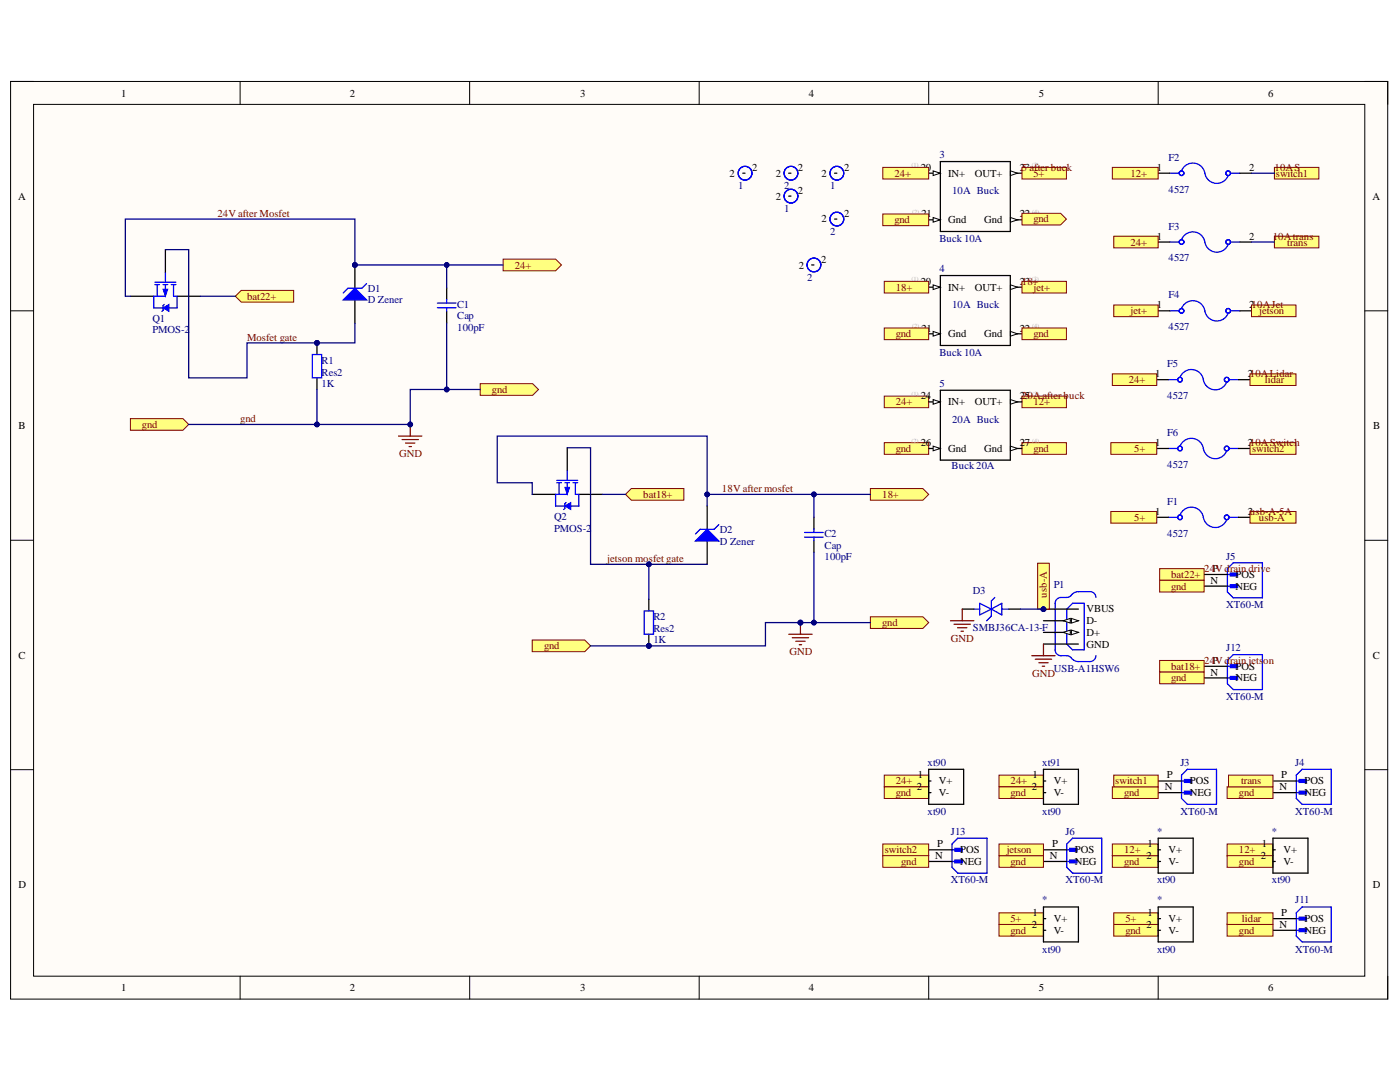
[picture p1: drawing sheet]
<svg xmlns="http://www.w3.org/2000/svg" width="279mm" height="216mm" viewBox="0 0 279 216" stroke-linecap="round" stroke-linejoin="round" font-family="sans-serif">
<defs><g id="words">
<g font-size="2.1">
<text x="24.2" y="19.3">1</text>
<text x="69.8" y="19.3">2</text>
<text x="115.8" y="19.3">3</text>
<text x="161.4" y="19.3">4</text>
<text x="207.3" y="19.3">5</text>
<text x="253.1" y="19.3">6</text>
<text x="145.6" y="35.2">2</text>
<text x="150.1" y="34.1">2</text>
<text x="154.8" y="35.2">2</text>
<text x="159.2" y="34.1">2</text>
<text x="164" y="35.2">2</text>
<text x="168.4" y="34.1">2</text>
<text x="183.7" y="34.1">20</text>
<text x="189.2" y="35.2">IN+</text>
<text x="194.6" y="35.2">OUT+</text>
<text x="203.5" y="34.1">23after buck</text>
<text x="230.8" y="34.1">1</text>
<text x="249.3" y="34.1">2</text>
<text x="3.6" y="39.8">A</text>
<text x="154.8" y="39.8">2</text>
<text x="159.2" y="38.7">2</text>
<text x="273.9" y="39.8">A</text>
<text x="164" y="44.4">2</text>
<text x="168.4" y="43.3">2</text>
<text x="183.9" y="43.4">21</text>
<text x="189.2" y="44.5">Gnd</text>
<text x="196.4" y="44.5">Gnd</text>
<text x="203.5" y="43.4">22</text>
<text x="230.8" y="47.8">1</text>
<text x="249.3" y="47.8">2</text>
<text x="159.4" y="53.6">2</text>
<text x="163.9" y="52.4">2</text>
<text x="183.7" y="56.8">20</text>
<text x="189.2" y="58">IN+</text>
<text x="194.6" y="58">OUT+</text>
<text x="203.5" y="56.8">23</text>
<text x="230.8" y="61.5">1</text>
<text x="249.3" y="61.5">2</text>
<text x="183.9" y="66.2">21</text>
<text x="189.2" y="67.3">Gnd</text>
<text x="196.4" y="67.3">Gnd</text>
<text x="203.5" y="66.2">22</text>
<text x="230.5" y="75.3">1</text>
<text x="249" y="75.3">210ALidar</text>
<text x="183.7" y="79.7">24</text>
<text x="189.2" y="80.9">IN+</text>
<text x="194.6" y="80.9">OUT+</text>
<text x="203.5" y="79.7">25</text>
<text x="3.7" y="85.6">B</text>
<text x="183.7" y="89">26</text>
<text x="203.5" y="89">27</text>
<text x="230.5" y="89">1</text>
<text x="249" y="89">210ASwitch</text>
<text x="274.1" y="85.6">B</text>
<text x="189.2" y="90.2">Gnd</text>
<text x="196.4" y="90.2">Gnd</text>
<text x="230.5" y="102.8">1</text>
<text x="249" y="102.8">2usb-A-5A</text>
<text x="241.6" y="116.5">N</text>
<text x="246.6" y="115.4">POS</text>
<text x="246.6" y="117.6">NEG</text>
<text x="216.8" y="122.2">VBUS</text>
<text x="216.8" y="124.6">D-</text>
<text x="3.7" y="131.4">C</text>
<text x="216.8" y="126.9">D+</text>
<text x="216.8" y="129.2">GND</text>
<text x="274" y="131.4">C</text>
<text x="241.6" y="134.8">N</text>
<text x="246.6" y="133.6">POS</text>
<text x="246.6" y="136">NEG</text>
<text x="183.2" y="155.3">1</text>
<text x="206.1" y="155.3">1</text>
<text x="232.9" y="155.3">P</text>
<text x="255.7" y="155.3">P</text>
<text x="183" y="157.7">2</text>
<text x="187.4" y="156.5">V+</text>
<text x="187.4" y="158.9">V-</text>
<text x="205.9" y="157.7">2</text>
<text x="210.3" y="156.5">V+</text>
<text x="210.3" y="158.9">V-</text>
<text x="232.5" y="157.7">N</text>
<text x="237.4" y="156.5">POS</text>
<text x="237.4" y="158.9">NEG</text>
<text x="255.4" y="157.7">N</text>
<text x="260.4" y="156.5">POS</text>
<text x="260.4" y="158.9">NEG</text>
<text x="186.6" y="171.4">N</text>
<text x="187" y="169.1">P</text>
<text x="191.6" y="170.3">POS</text>
<text x="191.6" y="172.6">NEG</text>
<text x="209.5" y="171.4">N</text>
<text x="210" y="169.1">P</text>
<text x="214.5" y="170.3">POS</text>
<text x="214.5" y="172.6">NEG</text>
<text x="228.8" y="171.4">2</text>
<text x="229" y="169.1">1</text>
<text x="233.2" y="170.3">V+</text>
<text x="233.2" y="172.6">V-</text>
<text x="251.6" y="171.4">2</text>
<text x="251.8" y="169.1">1</text>
<text x="256.1" y="170.3">V+</text>
<text x="256.1" y="172.6">V-</text>
<text x="3.7" y="177.1">D</text>
<text x="274" y="177.1">D</text>
<text x="205.9" y="185.2">2</text>
<text x="206.1" y="182.8">1</text>
<text x="210.3" y="184">V+</text>
<text x="228.8" y="185.2">2</text>
<text x="229" y="182.8">1</text>
<text x="233.2" y="184">V+</text>
<text x="255.4" y="185.2">N</text>
<text x="255.7" y="182.8">P</text>
<text x="260.4" y="184">POS</text>
<text x="210.3" y="186.3">V-</text>
<text x="233.2" y="186.3">V-</text>
<text x="260.4" y="186.3">NEG</text>
<text x="24.2" y="197.8">1</text>
<text x="69.8" y="197.8">2</text>
<text x="115.8" y="197.8">3</text>
<text x="161.4" y="197.8">4</text>
<text x="207.3" y="197.8">5</text>
<text x="253.1" y="197.8">6</text>
</g>
<g font-size="2.1" fill="#800000">
<text x="178.5" y="35.2">24+</text>
<text x="204" y="34.1">5</text>
<text x="206.2" y="35.2">5+</text>
<text x="225.6" y="35.2">12+</text>
<text x="254.4" y="34.1">10AS</text>
<text x="254.6" y="35.2">switch1</text>
<text x="43.4" y="43.3">24V after Mosfet</text>
<text x="178.5" y="44.5">gnd</text>
<text x="206.2" y="44.4">gnd</text>
<text x="254" y="47.8">10Atrans</text>
<text x="102.7" y="53.6">24+</text>
<text x="225.6" y="49">24+</text>
<text x="256.9" y="49">trans</text>
<text x="49.3" y="59.8">bat22+</text>
<text x="178.8" y="58">18+</text>
<text x="204" y="56.8">18+</text>
<text x="206.2" y="58">jet+</text>
<text x="225.6" y="62.7">jet+</text>
<text x="249.8" y="61.5">10AJet</text>
<text x="251.3" y="62.7">jetson</text>
<text x="49.3" y="68">Mosfet gate</text>
<text x="178.8" y="67.3">gnd</text>
<text x="206.2" y="67.3">gnd</text>
<text x="225.3" y="76.5">24+</text>
<text x="252.4" y="76.5">lidar</text>
<text x="98.2" y="78.4">gnd</text>
<text x="178.8" y="80.9">24+</text>
<text x="204" y="79.7">20Aafter b</text>
<text x="206.2" y="80.9">12+</text>
<text x="213.4" y="79.7">uck</text>
<text x="28.3" y="85.4">gnd</text>
<text x="47.9" y="84.3">gnd</text>
<text x="79.7" y="91.2">GND</text>
<text x="178.8" y="90.2">gnd</text>
<text x="206.2" y="90.2">gnd</text>
<text x="226.4" y="90.2">5+</text>
<text x="249.9" y="90.2">switch2</text>
<text x="128.4" y="99.3">bat18+</text>
<text x="144.1" y="98.2">18V after mosfet</text>
<text x="176.1" y="99.3">18+</text>
<text x="226.4" y="104">5+</text>
<text x="251.2" y="104">usb-A</text>
<text x="121.2" y="112.1">jetson mosfet gate</text>
<text x="208.9" y="119.2" transform="rotate(-90 208.9 119.2)">usb-A</text>
<text x="233.7" y="115.4">bat22+</text>
<text x="233.7" y="117.6">gnd</text>
<text x="240.3" y="114.2">24PVd</text>
<text x="245.5" y="114.2">raindrive</text>
<text x="176.1" y="124.9">gnd</text>
<text x="108.6" y="129.6">gnd</text>
<text x="157.5" y="130.7">GND</text>
<text x="189.7" y="128">GND</text>
<text x="206" y="135.1">GND</text>
<text x="233.7" y="133.6">bat18+</text>
<text x="233.7" y="136">gnd</text>
<text x="240.3" y="132.5">24PVd</text>
<text x="245.5" y="132.5">rainjets</text>
<text x="252.1" y="132.5">on</text>
<text x="178.8" y="156.5">24+</text>
<text x="178.8" y="158.9">gnd</text>
<text x="201.7" y="156.5">24+</text>
<text x="201.7" y="158.9">gnd</text>
<text x="222.6" y="156.5">switch1</text>
<text x="224.3" y="158.9">gnd</text>
<text x="247.2" y="158.9">gnd</text>
<text x="247.7" y="156.5">trans</text>
<text x="176.6" y="170.3">switch2</text>
<text x="179.9" y="172.6">gnd</text>
<text x="200.9" y="170.3">jetson</text>
<text x="201.7" y="172.6">gnd</text>
<text x="224.3" y="172.6">gnd</text>
<text x="224.3" y="170.3">12+</text>
<text x="247.2" y="170.3">12+</text>
<text x="247.2" y="172.6">gnd</text>
<text x="201.7" y="184">5+</text>
<text x="224.6" y="184">5+</text>
<text x="247.8" y="184">lidar</text>
<text x="201.7" y="186.3">gnd</text>
<text x="224.6" y="186.3">gnd</text>
<text x="247.2" y="186.3">gnd</text>
</g>
<g font-size="2.1" fill="#000080">
<text x="187.5" y="31.5">3</text>
<text x="233.2" y="32">F2</text>
<text x="147.3" y="37.8">1</text>
<text x="156.5" y="37.8">2</text>
<text x="165.6" y="37.8">1</text>
<text x="190" y="38.7">10A Buck</text>
<text x="233.2" y="38.5">4527</text>
<text x="156.5" y="42.3">1</text>
<text x="165.6" y="46.9">2</text>
<text x="233.2" y="45.8">F3</text>
<text x="187.5" y="48.3">Buck10A</text>
<text x="233.2" y="52.1">4527</text>
<text x="73.4" y="58.2">D1</text>
<text x="161.1" y="56.1">2</text>
<text x="187.5" y="54.3">4</text>
<text x="233.2" y="59.5">F4</text>
<text x="30.4" y="64.2">Q1</text>
<text x="73.4" y="60.5">D Zener</text>
<text x="91.2" y="61.4">C1</text>
<text x="91.2" y="63.7">Cap</text>
<text x="190" y="61.4">10A Buck</text>
<text x="233.2" y="65.9">4527</text>
<text x="30.4" y="66.5">PMOS-2</text>
<text x="91.2" y="66.1">100pF</text>
<text x="187.5" y="71">Buck10A</text>
<text x="64.2" y="77.2">1K</text>
<text x="64.2" y="72.6">R1</text>
<text x="64.2" y="75">Res2</text>
<text x="187.5" y="77.2">5</text>
<text x="233" y="73.3">F5</text>
<text x="233" y="79.6">4527</text>
<text x="190" y="84.3">20A Buck</text>
<text x="233" y="87">F6</text>
<text x="189.9" y="93.6">Buck20A</text>
<text x="233" y="93.4">4527</text>
<text x="233" y="100.7">F1</text>
<text x="110.6" y="103.8">Q2</text>
<text x="110.6" y="106.1">PMOS-2</text>
<text x="143.7" y="106.3">D2</text>
<text x="164.6" y="107.2">C2</text>
<text x="233" y="107.1">4527</text>
<text x="143.7" y="108.7">D Zener</text>
<text x="164.6" y="111.8">100pF</text>
<text x="164.6" y="109.5">Cap</text>
<text x="244.7" y="111.6">J5</text>
<text x="194.1" y="118.5">D3</text>
<text x="210.3" y="117.4">P1</text>
<text x="130.4" y="123.7">R2</text>
<text x="194.1" y="125.9">SMBJ36CA-13-F</text>
<text x="244.7" y="121.4">XT60-M</text>
<text x="130.4" y="128.4">1K</text>
<text x="130.4" y="126.1">Res2</text>
<text x="244.7" y="129.9">J12</text>
<text x="210.3" y="134.1">USB-A1HSW6</text>
<text x="244.7" y="139.7">XT60-M</text>
<text x="185.1" y="152.8">xt90</text>
<text x="208" y="152.8">xt91</text>
<text x="235.6" y="152.8">J3</text>
<text x="258.5" y="152.8">J4</text>
<text x="185.1" y="162.6">xt90</text>
<text x="189.7" y="166.6">J13</text>
<text x="208" y="162.6">xt90</text>
<text x="212.7" y="166.6">J6</text>
<text x="230.9" y="166.6">*</text>
<text x="235.6" y="162.6">XT60-M</text>
<text x="253.8" y="166.6">*</text>
<text x="258.5" y="162.6">XT60-M</text>
<text x="189.7" y="176.3">XT60-M</text>
<text x="212.7" y="176.3">XT60-M</text>
<text x="230.9" y="176.3">xt90</text>
<text x="253.8" y="176.3">xt90</text>
<text x="208" y="180.3">*</text>
<text x="230.9" y="180.3">*</text>
<text x="258.5" y="180.3">J11</text>
<text x="208" y="190.1">xt90</text>
<text x="230.9" y="190.1">xt90</text>
<text x="258.5" y="190.1">XT60-M</text>
</g>
<g font-size="1.3" fill="#b2b0ad">
<text x="181.9" y="33.3">(1)</text>
<text x="205.9" y="33.3">(3)</text>
<text x="182.1" y="42.7">(2)</text>
<text x="206" y="42.7">(4)</text>
<text x="181.9" y="56.1">(1)</text>
<text x="205.9" y="56.1">(3)</text>
<text x="182.1" y="65.4">(2)</text>
<text x="206" y="65.4">(4)</text>
<text x="181.9" y="78.9">(1)</text>
<text x="206" y="78.9">(3)</text>
<text x="181.9" y="88.3">(2)</text>
<text x="206" y="88.3">(4)</text>
</g>
</g></defs>
<path d="M2.1 16.3h274.8v183.1h-274.8z" fill-rule="evenodd" fill="#fffcf8"/>
<path d="M2.1 16.3h274.8v183.1h-274.8z" fill="none" stroke="#000" stroke-width=".2"/>
<path d="M6.7 20.8h265.7v174h-265.7z" fill-rule="evenodd" fill="#fffcf8"/>
<g fill="none" stroke="#000" stroke-width=".2">
<path d="M2.1 16.3h4.6M47.9 16.3v4.5M93.7 16.3v4.5M139.5 16.3v4.5M185.3 16.3v4.5M231.1 16.3v4.5M272.4 16.3h4.5v4.5M6.7 20.8h265.7v174h-265.7zM2.1 62h4.6M272.4 62h4.5M2.1 107.8h4.6M272.4 107.8h4.5"/>
<path d="M2.1 153.6h4.6M272.4 153.6h4.5M47.9 194.8v4.6M93.7 194.8v4.6M139.5 194.8v4.6M185.3 194.8v4.6M231.1 194.8v4.6M276.9 194.8v4.6"/>
</g>
<path d="M26 83.5h10.5l1.2 1.2-1.2 1.2h-10.5z" fill-rule="evenodd" fill="#ffff80"/>
<path d="M26 83.5h10.5l1.2 1.2-1.2 1.2h-10.5z" fill="none" stroke="#800000" stroke-width=".2"/>
<path d="M79.5 87h4.7M80.2 87.7h3.3M80.9 88.4h1.9M81.6 89.1h.5M81.9 84.7v2.3" fill="none" stroke="#800000" stroke-width=".25"/>
<circle cx="81.9" cy="84.7" r=".46" fill="#000080"/>
<circle cx="81.9" cy="84.7" r=".46" fill="none" stroke="#000080" stroke-width=".2"/>
<path d="M100.4 51.7h10.5l1.2 1.2-1.2 1.1h-10.5z" fill-rule="evenodd" fill="#ffff80"/>
<path d="M100.4 51.7h10.5l1.2 1.2-1.2 1.1h-10.5z" fill="none" stroke="#800000" stroke-width=".2"/>
<path d="M95.8 76.6h10.5l1.2 1.1-1.2 1.2h-10.5z" fill-rule="evenodd" fill="#ffff80"/>
<path d="M95.8 76.6h10.5l1.2 1.1-1.2 1.2h-10.5z" fill="none" stroke="#800000" stroke-width=".2"/>
<path d="M106.2 127.7h10.5l1.2 1.2-1.2 1.1h-10.5z" fill-rule="evenodd" fill="#ffff80"/>
<path d="M106.2 127.7h10.5l1.2 1.2-1.2 1.1h-10.5z" fill="none" stroke="#800000" stroke-width=".2"/>
<path d="M157.4 126.6h4.7M158.1 127.2h3.3M158.8 127.9h1.9M159.5 128.6h.5M159.7 124.2v2.4" fill="none" stroke="#800000" stroke-width=".25"/>
<circle cx="159.7" cy="124.2" r=".47" fill="#000080"/>
<circle cx="159.7" cy="124.2" r=".47" fill="none" stroke="#000080" stroke-width=".2"/>
<path d="M173.7 97.5h10.5l1.1 1.1-1.1 1.2h-10.5z" fill-rule="evenodd" fill="#ffff80"/>
<path d="M173.7 97.5h10.5l1.1 1.1-1.1 1.2h-10.5z" fill="none" stroke="#800000" stroke-width=".2"/>
<path d="M173.7 123.1h10.5l1.1 1.1-1.1 1.2h-10.5z" fill-rule="evenodd" fill="#ffff80"/>
<path d="M173.7 123.1h10.5l1.1 1.1-1.1 1.2h-10.5z" fill="none" stroke="#800000" stroke-width=".2"/>
<path d="M47 59.1l1.1-1.2h10.5v2.4h-10.5z" fill-rule="evenodd" fill="#ffff80"/>
<path d="M47 59.1l1.1-1.2h10.5v2.4h-10.5z" fill="none" stroke="#800000" stroke-width=".2"/>
<path d="M126 97.5h10.5v2.3h-10.5l-1.2-1.2z" fill-rule="evenodd" fill="#ffff80"/>
<path d="M126 97.5h10.5v2.3h-10.5l-1.2-1.2z" fill="none" stroke="#800000" stroke-width=".2"/>
<path d="M30.9 56.3h4.2M30.9 56.8h.9M31.4 56.8v2.3M32.5 56.8h1M33 54.5v1.8M33 56.8v2.3h-2.3M34.2 56.8h.9M34.6 56.8v2.3M35.3 59.1v2.3h-1.6M30.7 61.4h1.8" fill="none" stroke="#00f" stroke-width=".25"/>
<path d="M26 59.1h4.7M33 49.8v4.7M35.3 59.1h4.7" fill="none" stroke="#000" stroke-width=".25"/>
<path d="M32.5 57.7h1l-.5 1.4z" fill="#00f"/>
<path d="M32.5 57.7h1l-.5 1.4z" fill="none" stroke="#00f" stroke-width=".2"/>
<path d="M30.7 59.1v2.3M34.6 59.1h.7" fill="none" stroke="#00f" stroke-width=".25"/>
<path d="M32.5 61.4l1.2-.7v1.4z" fill="#00f"/>
<path d="M32.5 61.4l1.2-.7v1.4z" fill="none" stroke="#00f" stroke-width=".2"/>
<path d="M32.8 60.7l-.3 .3v.9l-.2 .2M111.1 95.9h4.2M111.1 96.3h.9M111.6 96.3v2.3M112.7 96.3h1M113.2 94v1.9M113.2 96.3v2.3h-2.3M114.4 96.3h.9M114.8 96.3v2.3M115.5 98.6v2.4h-1.6M110.9 101h1.8" fill="none" stroke="#00f" stroke-width=".25"/>
<path d="M106.2 98.6h4.7M113.2 89.3v4.7M115.5 98.6h4.7" fill="none" stroke="#000" stroke-width=".25"/>
<path d="M112.7 97.2h1l-.5 1.4z" fill="#00f"/>
<path d="M112.7 97.2h1l-.5 1.4z" fill="none" stroke="#00f" stroke-width=".2"/>
<path d="M110.9 98.6v2.4M114.8 98.6h.7" fill="none" stroke="#00f" stroke-width=".25"/>
<path d="M112.7 101l1.2-.7v1.4z" fill="#00f"/>
<path d="M112.7 101l1.2-.7v1.4z" fill="none" stroke="#00f" stroke-width=".2"/>
<path d="M113 100.3l-.3 .2v.9l-.2 .3" fill="none" stroke="#00f" stroke-width=".25"/>
<circle cx="129.5" cy="128.9" r=".47" fill="#000080"/>
<circle cx="129.5" cy="128.9" r=".47" fill="none" stroke="#000080" stroke-width=".2"/>
<path d="M129.5 119.6v2.3M129.5 126.6v2.3" fill="none" stroke="#000" stroke-width=".25"/>
<circle cx="129.5" cy="128.9" r=".47" fill="#000080"/>
<circle cx="129.5" cy="128.9" r=".47" fill="none" stroke="#000080" stroke-width=".2"/>
<path d="M128.6 121.9h1.8v4.7h-1.8z" fill="none" stroke="#00f" stroke-width=".25"/>
<circle cx="63.3" cy="68.4" r=".47" fill="#000080"/>
<circle cx="63.3" cy="68.4" r=".47" fill="none" stroke="#000080" stroke-width=".2"/>
<path d="M63.3 68.4v2.3" fill="none" stroke="#000" stroke-width=".25"/>
<circle cx="63.3" cy="68.4" r=".47" fill="#000080"/>
<circle cx="63.3" cy="68.4" r=".47" fill="none" stroke="#000080" stroke-width=".2"/>
<path d="M63.3 75.4v2.3" fill="none" stroke="#000" stroke-width=".25"/>
<path d="M62.3 70.7h1.9v4.7h-1.9z" fill="none" stroke="#00f" stroke-width=".25"/>
<circle cx="70.8" cy="52.9" r=".47" fill="#000080"/>
<circle cx="70.8" cy="52.9" r=".47" fill="none" stroke="#000080" stroke-width=".2"/>
<path d="M70.8 52.9v4.6M70.8 59.8v4.7" fill="none" stroke="#000" stroke-width=".25"/>
<circle cx="70.8" cy="52.9" r=".47" fill="#000080"/>
<circle cx="70.8" cy="52.9" r=".47" fill="none" stroke="#000080" stroke-width=".2"/>
<path d="M68.5 59.8l2.3-2.3 2.4 2.3z" fill="#00f"/>
<path d="M68.5 59.8l2.3-2.3 2.4 2.3zM73.2 56.6l-1 .9h-2.8l-.9 1" fill="none" stroke="#00f" stroke-width=".25"/>
<path d="M141.1 101v4.6M141.1 108v4.6" fill="none" stroke="#000" stroke-width=".25"/>
<path d="M138.8 108l2.3-2.4 2.4 2.4z" fill="#00f"/>
<path d="M138.8 108l2.3-2.4 2.4 2.4zM143.5 104.7l-1 .9h-2.8l-.9 1M160.6 106.2h3.7M160.6 107.2h3.7M162.4 105.6v.6M162.4 107.2v.7" fill="none" stroke="#00f" stroke-width=".25"/>
<path d="M162.4 103.2v2.4M162.4 107.9v2.3" fill="none" stroke="#000" stroke-width=".25"/>
<path d="M245.5 114.3h1.5v.6h-1.5z" fill-rule="evenodd" fill="#00f"/>
<path d="M245.5 114.3h1.5v.6h-1.5z" fill="none" stroke="#00f" stroke-width=".25"/>
<path d="M245.5 116.7h1.5v.6h-1.5z" fill-rule="evenodd" fill="#00f"/>
<path d="M245 113.5l1.1-1.2h5.8v7h-5.8l-1.1-1.2zM245 114.6h1.7M245 117h1.7M245.5 116.7h1.5v.6h-1.5z" fill="none" stroke="#00f" stroke-width=".25"/>
<path d="M240.3 114.6h4.7M240.3 117h4.7" fill="none" stroke="#000" stroke-width=".25"/>
<path d="M245.5 132.7h1.5v.5h-1.5z" fill-rule="evenodd" fill="#00f"/>
<path d="M245.5 132.7h1.5v.5h-1.5z" fill="none" stroke="#00f" stroke-width=".25"/>
<path d="M245.5 135h1.5v.6h-1.5z" fill-rule="evenodd" fill="#00f"/>
<path d="M245 131.8l1.1-1.2h5.8v7h-5.8l-1.1-1.2zM245 132.9h1.7M245 135.3h1.7M245.5 135h1.5v.6h-1.5z" fill="none" stroke="#00f" stroke-width=".25"/>
<path d="M240.3 132.9h4.7M240.3 135.3h4.7" fill="none" stroke="#000" stroke-width=".25"/>
<path d="M213.5 169.3h1.4v.6h-1.4z" fill-rule="evenodd" fill="#00f"/>
<path d="M213.5 169.3h1.4v.6h-1.4z" fill="none" stroke="#00f" stroke-width=".25"/>
<path d="M213.5 171.6h1.4v.6h-1.4z" fill-rule="evenodd" fill="#00f"/>
<path d="M212.9 168.4l1.2-1.2h5.8v7h-5.8l-1.2-1.1zM212.9 169.6h1.7M212.9 171.9h1.7M213.5 171.6h1.4v.6h-1.4z" fill="none" stroke="#00f" stroke-width=".25"/>
<path d="M208.2 169.6h4.7M208.2 171.9h4.7" fill="none" stroke="#000" stroke-width=".25"/>
<path d="M236.4 155.5h1.4v.6h-1.4z" fill-rule="evenodd" fill="#00f"/>
<path d="M236.4 155.5h1.4v.6h-1.4z" fill="none" stroke="#00f" stroke-width=".25"/>
<path d="M236.4 157.9h1.4v.5h-1.4z" fill-rule="evenodd" fill="#00f"/>
<path d="M235.8 154.7l1.2-1.2h5.8v7h-5.8l-1.2-1.2zM235.8 155.8h1.7M235.8 158.2h1.7M236.4 157.9h1.4v.5h-1.4z" fill="none" stroke="#00f" stroke-width=".25"/>
<path d="M185.3 34.6h2.3M231.1 155.8h4.7M231.1 158.2h4.7" fill="none" stroke="#000" stroke-width=".25"/>
<path d="M186.2 34.1l1.4 .5-1.4 .4z" fill="#f8fcff"/>
<path d="M186.2 34.1l1.4 .5-1.4 .4z" fill="none" stroke="#000" stroke-width=".2"/>
<path d="M185.3 43.9h2.3" fill="none" stroke="#000" stroke-width=".25"/>
<path d="M186.2 43.4l1.4 .5-1.4 .4z" fill="#f8fcff"/>
<path d="M186.2 43.4l1.4 .5-1.4 .4z" fill="none" stroke="#000" stroke-width=".2"/>
<path d="M201.7 34.6h2.3" fill="none" stroke="#000" stroke-width=".25"/>
<path d="M201.7 34.1l1.4 .5-1.4 .4z" fill="#f8fcff"/>
<path d="M201.7 34.1l1.4 .5-1.4 .4z" fill="none" stroke="#000" stroke-width=".2"/>
<path d="M201.7 43.9h2.3" fill="none" stroke="#000" stroke-width=".25"/>
<path d="M201.7 43.4l1.4 .5-1.4 .4z" fill="#f8fcff"/>
<path d="M201.7 43.4l1.4 .5-1.4 .4z" fill="none" stroke="#000" stroke-width=".2"/>
<path d="M187.7 32.2h13.9v14h-13.9zM185.3 57.3h2.3" fill="none" stroke="#000" stroke-width=".25"/>
<path d="M186.2 56.8l1.4 .5-1.4 .5z" fill="#f8fcff"/>
<path d="M186.2 56.8l1.4 .5-1.4 .5z" fill="none" stroke="#000" stroke-width=".2"/>
<path d="M185.3 66.6h2.3" fill="none" stroke="#000" stroke-width=".25"/>
<path d="M186.2 66.1l1.4 .5-1.4 .5z" fill="#f8fcff"/>
<path d="M186.2 66.1l1.4 .5-1.4 .5z" fill="none" stroke="#000" stroke-width=".2"/>
<path d="M201.7 57.3h2.3" fill="none" stroke="#000" stroke-width=".25"/>
<path d="M201.7 56.8l1.4 .5-1.4 .5z" fill="#f8fcff"/>
<path d="M201.7 56.8l1.4 .5-1.4 .5z" fill="none" stroke="#000" stroke-width=".2"/>
<path d="M201.7 66.6h2.3" fill="none" stroke="#000" stroke-width=".25"/>
<path d="M201.7 66.1l1.4 .5-1.4 .5z" fill="#f8fcff"/>
<path d="M201.7 66.1l1.4 .5-1.4 .5z" fill="none" stroke="#000" stroke-width=".2"/>
<path d="M187.7 55h13.9v13.9h-13.9z" fill="none" stroke="#000" stroke-width=".25"/>
<path d="M176.2 33.4h9.1v2.3h-9.1z" fill-rule="evenodd" fill="#ffff80"/>
<path d="M176.2 33.4h9.1v2.3h-9.1z" fill="none" stroke="#800000" stroke-width=".2"/>
<path d="M176.2 42.7h9.1v2.3h-9.1z" fill-rule="evenodd" fill="#ffff80"/>
<path d="M176.2 42.7h9.1v2.3h-9.1z" fill="none" stroke="#800000" stroke-width=".2"/>
<path d="M204 33.4h8.8v2.3h-8.8z" fill-rule="evenodd" fill="#ffff80"/>
<path d="M204 33.4h8.8v2.3h-8.8z" fill="none" stroke="#800000" stroke-width=".2"/>
<path d="M204 42.6h7.7l1.1 1.1-1.1 1.2h-7.7z" fill-rule="evenodd" fill="#ffff80"/>
<path d="M204 42.6h7.7l1.1 1.1-1.1 1.2h-7.7z" fill="none" stroke="#800000" stroke-width=".2"/>
<path d="M176.5 56.1h8.8v2.4h-8.8z" fill-rule="evenodd" fill="#ffff80"/>
<path d="M176.5 56.1h8.8v2.4h-8.8z" fill="none" stroke="#800000" stroke-width=".2"/>
<path d="M176.5 65.4h8.8v2.4h-8.8z" fill-rule="evenodd" fill="#ffff80"/>
<path d="M176.5 65.4h8.8v2.4h-8.8z" fill="none" stroke="#800000" stroke-width=".2"/>
<path d="M204 65.4h8.8v2.4h-8.8z" fill-rule="evenodd" fill="#ffff80"/>
<path d="M204 65.4h8.8v2.4h-8.8z" fill="none" stroke="#800000" stroke-width=".2"/>
<path d="M204 56.1h8.8v2.4h-8.8z" fill-rule="evenodd" fill="#ffff80"/>
<path d="M204 56.1h8.8v2.4h-8.8z" fill="none" stroke="#800000" stroke-width=".2"/>
<path d="M204 79h8.8v2.4h-8.8z" fill-rule="evenodd" fill="#ffff80"/>
<path d="M204 79h8.8v2.4h-8.8z" fill="none" stroke="#800000" stroke-width=".2"/>
<path d="M176.5 79h8.8v2.4h-8.8z" fill-rule="evenodd" fill="#ffff80"/>
<path d="M176.5 79h8.8v2.4h-8.8z" fill="none" stroke="#800000" stroke-width=".2"/>
<path d="M176.5 88.3h8.8v2.4h-8.8z" fill-rule="evenodd" fill="#ffff80"/>
<path d="M176.5 88.3h8.8v2.4h-8.8z" fill="none" stroke="#800000" stroke-width=".2"/>
<path d="M204 88.3h8.8v2.4h-8.8z" fill-rule="evenodd" fill="#ffff80"/>
<path d="M204 88.3h8.8v2.4h-8.8z" fill="none" stroke="#800000" stroke-width=".2"/>
<path d="M231.4 113.5h8.9v2.3h-8.9z" fill-rule="evenodd" fill="#ffff80"/>
<path d="M231.4 113.5h8.9v2.3h-8.9z" fill="none" stroke="#800000" stroke-width=".2"/>
<path d="M231.4 115.8h8.9v2.3h-8.9z" fill-rule="evenodd" fill="#ffff80"/>
<path d="M231.4 115.8h8.9v2.3h-8.9z" fill="none" stroke="#800000" stroke-width=".2"/>
<path d="M231.4 131.8h8.9v2.3h-8.9z" fill-rule="evenodd" fill="#ffff80"/>
<path d="M231.4 131.8h8.9v2.3h-8.9z" fill="none" stroke="#800000" stroke-width=".2"/>
<path d="M231.4 134.1h8.9v2.3h-8.9z" fill-rule="evenodd" fill="#ffff80"/>
<path d="M231.4 134.1h8.9v2.3h-8.9z" fill="none" stroke="#800000" stroke-width=".2"/>
<path d="M176.5 154.7h8.8v2.3h-8.8z" fill-rule="evenodd" fill="#ffff80"/>
<path d="M176.5 154.7h8.8v2.3h-8.8z" fill="none" stroke="#800000" stroke-width=".2"/>
<path d="M176.5 157h8.8v2.3h-8.8z" fill-rule="evenodd" fill="#ffff80"/>
<path d="M176.5 157h8.8v2.3h-8.8z" fill="none" stroke="#800000" stroke-width=".2"/>
<path d="M199.4 154.7h8.8v2.3h-8.8z" fill-rule="evenodd" fill="#ffff80"/>
<path d="M199.4 154.7h8.8v2.3h-8.8z" fill="none" stroke="#800000" stroke-width=".2"/>
<path d="M199.4 157h8.8v2.3h-8.8z" fill-rule="evenodd" fill="#ffff80"/>
<path d="M199.4 157h8.8v2.3h-8.8z" fill="none" stroke="#800000" stroke-width=".2"/>
<path d="M199.4 170.7h8.8v2.4h-8.8z" fill-rule="evenodd" fill="#ffff80"/>
<path d="M199.4 170.7h8.8v2.4h-8.8z" fill="none" stroke="#800000" stroke-width=".2"/>
<path d="M199.4 182.1h8.8v2.4h-8.8z" fill-rule="evenodd" fill="#ffff80"/>
<path d="M199.4 182.1h8.8v2.4h-8.8z" fill="none" stroke="#800000" stroke-width=".2"/>
<path d="M222.3 182.1h8.8v2.4h-8.8z" fill-rule="evenodd" fill="#ffff80"/>
<path d="M222.3 182.1h8.8v2.4h-8.8z" fill="none" stroke="#800000" stroke-width=".2"/>
<path d="M199.4 184.5h8.8v2.3h-8.8z" fill-rule="evenodd" fill="#ffff80"/>
<path d="M199.4 184.5h8.8v2.3h-8.8z" fill="none" stroke="#800000" stroke-width=".2"/>
<path d="M222.3 184.5h8.8v2.3h-8.8z" fill-rule="evenodd" fill="#ffff80"/>
<path d="M222.3 184.5h8.8v2.3h-8.8z" fill="none" stroke="#800000" stroke-width=".2"/>
<path d="M222 157h9.1v2.3h-9.1z" fill-rule="evenodd" fill="#ffff80"/>
<path d="M222 157h9.1v2.3h-9.1z" fill="none" stroke="#800000" stroke-width=".2"/>
<path d="M222 170.7h9.1v2.4h-9.1z" fill-rule="evenodd" fill="#ffff80"/>
<path d="M222 170.7h9.1v2.4h-9.1z" fill="none" stroke="#800000" stroke-width=".2"/>
<path d="M222 168.4h9.1v2.3h-9.1z" fill-rule="evenodd" fill="#ffff80"/>
<path d="M222 168.4h9.1v2.3h-9.1z" fill="none" stroke="#800000" stroke-width=".2"/>
<path d="M259.3 155.5h1.4v.6h-1.4z" fill-rule="evenodd" fill="#00f"/>
<path d="M259.3 155.5h1.4v.6h-1.4z" fill="none" stroke="#00f" stroke-width=".25"/>
<path d="M259.3 157.9h1.4v.5h-1.4z" fill-rule="evenodd" fill="#00f"/>
<path d="M258.7 154.7l1.2-1.2h5.8v7h-5.8l-1.2-1.2zM258.7 155.8h1.7M258.7 158.2h1.7M259.3 157.9h1.4v.5h-1.4z" fill="none" stroke="#00f" stroke-width=".25"/>
<path d="M254 155.8h4.7M254 158.2h4.7" fill="none" stroke="#000" stroke-width=".25"/>
<path d="M259.3 183h1.4v.6h-1.4z" fill-rule="evenodd" fill="#00f"/>
<path d="M259.3 183h1.4v.6h-1.4z" fill="none" stroke="#00f" stroke-width=".25"/>
<path d="M259.3 185.3h1.4v.6h-1.4z" fill-rule="evenodd" fill="#00f"/>
<path d="M258.7 182.1l1.2-1.1h5.8v7h-5.8l-1.2-1.2zM258.7 183.3h1.7M258.7 185.6h1.7M259.3 185.3h1.4v.6h-1.4z" fill="none" stroke="#00f" stroke-width=".25"/>
<path d="M254 183.3h4.7M254 185.6h4.7" fill="none" stroke="#000" stroke-width=".25"/>
<path d="M244.9 157h9.1v2.3h-9.1z" fill-rule="evenodd" fill="#ffff80"/>
<path d="M244.9 157h9.1v2.3h-9.1z" fill="none" stroke="#800000" stroke-width=".2"/>
<path d="M244.9 168.4h9.1v2.3h-9.1z" fill-rule="evenodd" fill="#ffff80"/>
<path d="M244.9 168.4h9.1v2.3h-9.1z" fill="none" stroke="#800000" stroke-width=".2"/>
<path d="M244.9 170.7h9.1v2.4h-9.1z" fill-rule="evenodd" fill="#ffff80"/>
<path d="M244.9 170.7h9.1v2.4h-9.1z" fill="none" stroke="#800000" stroke-width=".2"/>
<path d="M244.9 184.5h9.1v2.3h-9.1z" fill-rule="evenodd" fill="#ffff80"/>
<path d="M244.9 184.5h9.1v2.3h-9.1z" fill="none" stroke="#800000" stroke-width=".2"/>
<g fill="none" stroke="#00f" stroke-width=".25">
<path d="M89.1 59.8v.7M87.3 60.5h3.7M87.3 61.4h3.7M89.1 61.4v.7"/>
<circle cx="148.7" cy="34.6" r="1.37"/>
<circle cx="157.9" cy="34.6" r="1.37"/>
<circle cx="157.9" cy="39.1" r="1.37"/>
<circle cx="162.4" cy="52.9" r="1.37"/>
</g>
<path d="M148.2 34.6h.5M157.4 34.6h.5M157.4 39.1h.5M89.1 57.4v2.4M162 52.9h.4M89.1 62.1v2.3M185.3 80.2h2.3" fill="none" stroke="#000" stroke-width=".25"/>
<path d="M186.2 79.7l1.4 .5-1.4 .5z" fill="#f8fcff"/>
<path d="M186.2 79.7l1.4 .5-1.4 .5z" fill="none" stroke="#000" stroke-width=".2"/>
<path d="M185.3 89.5h2.3" fill="none" stroke="#000" stroke-width=".25"/>
<path d="M186.2 89l1.4 .5-1.4 .5z" fill="#f8fcff"/>
<path d="M186.2 89l1.4 .5-1.4 .5z" fill="none" stroke="#000" stroke-width=".2"/>
<path d="M201.7 80.2h2.3" fill="none" stroke="#000" stroke-width=".25"/>
<path d="M201.7 79.7l1.4 .5-1.4 .5z" fill="#f8fcff"/>
<path d="M201.7 79.7l1.4 .5-1.4 .5z" fill="none" stroke="#000" stroke-width=".2"/>
<path d="M201.7 89.5h2.3" fill="none" stroke="#000" stroke-width=".25"/>
<path d="M201.7 89l1.4 .5-1.4 .5z" fill="#f8fcff"/>
<path d="M201.7 89l1.4 .5-1.4 .5z" fill="none" stroke="#000" stroke-width=".2"/>
<g fill="none" stroke="#000" stroke-width=".25">
<path d="M166.6 34.6h.4M231.1 34.6h2.4M247.4 34.6h2.4M166.6 43.7h.4M231.1 48.3h2.4M247.4 48.3h2.4M187.7 77.9h13.9v13.9h-13.9zM230.9 75.8h2.3M231.1 62h2.4M247.1 75.8h2.4M247.4 62h2.4M230.9 89.5h2.3"/>
<path d="M247.1 89.5h2.4M230.9 103.2h2.3M247.1 103.2h2.4"/>
</g>
<g fill="none" stroke="#00f" stroke-width=".25">
<path d="M233.5 34.6h1.8M235.8 34.1a2.42 2.42 0 0 1 2.5-1.6 2.42 2.42 0 0 1 2.2 2.1 2.42 2.42 0 0 0 2.1 2 2.42 2.42 0 0 0 2.5-1.6M245.6 34.6h1.8M233.5 48.3h1.8M235.8 47.8a2.42 2.42 0 0 1 2.5-1.5 2.42 2.42 0 0 1 2.2 2 2.42 2.42 0 0 0 2.1 2 2.42 2.42 0 0 0 2.5-1.5M245.6 48.3h1.8M233.2 75.8h1.8M233.5 62h1.8M235.5 75.3a2.42 2.42 0 0 1 2.5-1.6 2.42 2.42 0 0 1 2.2 2.1M235.8 61.6a2.42 2.42 0 0 1 2.5-1.6 2.42 2.42 0 0 1 2.2 2 2.42 2.42 0 0 0 2.1 2 2.42 2.42 0 0 0 2.5-1.5M240.2 75.7a2.42 2.42 0 0 0 2.1 2.1 2.42 2.42 0 0 0 2.5-1.6M245.3 75.8h1.8"/>
<path d="M245.6 62h1.8M233.2 89.5h1.8M235.5 89a2.42 2.42 0 0 1 2.5-1.5 2.42 2.42 0 0 1 2.2 2M240.2 89.5a2.42 2.42 0 0 0 2.1 2 2.42 2.42 0 0 0 2.5-1.5M245.3 89.5h1.8M233.2 103.2h1.8M235.5 102.7a2.42 2.42 0 0 1 2.5-1.5 2.42 2.42 0 0 1 2.2 2 2.42 2.42 0 0 0 2.1 2 2.42 2.42 0 0 0 2.5-1.5M245.3 103.2h1.8"/>
<circle cx="167" cy="34.6" r="1.37"/>
<circle cx="235.8" cy="34.6" r=".46"/>
<circle cx="235.8" cy="34.6" r=".47"/>
<circle cx="245.1" cy="34.6" r=".47"/>
<circle cx="245.1" cy="34.6" r=".46"/>
<circle cx="167" cy="43.7" r="1.37"/>
<circle cx="235.8" cy="48.3" r=".46"/>
<circle cx="235.8" cy="48.3" r=".47"/>
<circle cx="245.1" cy="48.3" r=".47"/>
<circle cx="245.1" cy="48.3" r=".46"/>
<circle cx="235.5" cy="75.8" r=".46"/>
<circle cx="235.8" cy="62" r=".46"/>
<circle cx="235.8" cy="62" r=".47"/>
<circle cx="244.8" cy="75.8" r=".47"/>
<circle cx="244.8" cy="75.8" r=".46"/>
<circle cx="245.1" cy="62" r=".47"/>
<circle cx="245.1" cy="62" r=".46"/>
<circle cx="235.5" cy="89.5" r=".46"/>
<circle cx="244.8" cy="89.5" r=".47"/>
<circle cx="244.8" cy="89.5" r=".46"/>
<circle cx="235.5" cy="103.2" r=".46"/>
<circle cx="244.8" cy="103.2" r=".47"/>
<circle cx="244.8" cy="103.2" r=".46"/>
</g>
<circle cx="208.2" cy="121.5" r=".46" fill="#000080"/>
<circle cx="208.2" cy="121.5" r=".46" fill="none" stroke="#000080" stroke-width=".2"/>
<path d="M218.7 119.2a1.16 1.16 0 0 0-1.2-1.1h-2.3a2.63 2.63 0 0 0-1.8 1l-.2 .1a2.82 2.82 0 0 0-2.4 .5l-.2 .7v9.3a1.16 1.16 0 0 0 1.1 1.1 2.23 2.23 0 0 1 1.9 .3l.2 .2a1.73 1.73 0 0 0 1.4 .7h2.3a1.17 1.17 0 0 0 1.2-1.2M212.9 121.5l1.2-1.1h2.3v9.3h-2.3l-1.2-1.2z" fill="none" stroke="#00f" stroke-width=".25"/>
<path d="M208.2 121.5h7" fill="none" stroke="#000" stroke-width=".25"/>
<circle cx="208.2" cy="121.5" r=".46" fill="#000080"/>
<circle cx="208.2" cy="121.5" r=".46" fill="none" stroke="#000080" stroke-width=".2"/>
<path d="M208.2 123.9h7" fill="none" stroke="#000" stroke-width=".25"/>
<path d="M213.8 123.4l1.4 .5-1.4 .4z" fill="#f8fcff"/>
<path d="M213.8 123.4l1.4 .5-1.4 .4z" fill="none" stroke="#000" stroke-width=".2"/>
<path d="M212.2 123.9l1.4-.5v.9z" fill="#f8fcff"/>
<path d="M212.2 123.9l1.4-.5v.9z" fill="none" stroke="#000" stroke-width=".2"/>
<path d="M208.2 126.2h7" fill="none" stroke="#000" stroke-width=".25"/>
<path d="M213.8 125.7l1.4 .5-1.4 .5z" fill="#f8fcff"/>
<path d="M213.8 125.7l1.4 .5-1.4 .5z" fill="none" stroke="#000" stroke-width=".2"/>
<path d="M212.2 126.2l1.4-.5v1z" fill="#f8fcff"/>
<path d="M212.2 126.2l1.4-.5v1z" fill="none" stroke="#000" stroke-width=".2"/>
<path d="M208.2 128.5h7" fill="none" stroke="#000" stroke-width=".25"/>
<path d="M190.6 169.3h1.4v.6h-1.4z" fill-rule="evenodd" fill="#00f"/>
<path d="M190.6 169.3h1.4v.6h-1.4z" fill="none" stroke="#00f" stroke-width=".25"/>
<path d="M190.6 171.6h1.4v.6h-1.4z" fill-rule="evenodd" fill="#00f"/>
<path d="M198.5 119.2l-.7 .7v3l-.9 1M194.4 121.5h1.1M195.5 120.4l2.3 1.1-2.3 1.2zM197.8 121.5l2.1-1.1v2.3zM199.9 121.5h1.4M190 168.4l1.2-1.2h5.8v7h-5.8l-1.2-1.1zM190 169.6h1.7M190 171.9h1.7M190.6 171.6h1.4v.6h-1.4z" fill="none" stroke="#00f" stroke-width=".25"/>
<path d="M192 121.5h2.4M201.3 121.5h2.4M185.3 169.6h4.7M185.3 171.9h4.7" fill="none" stroke="#000" stroke-width=".25"/>
<path d="M189.7 123.9h4.7M190.4 124.6h3.3M191.1 125.3h1.9M191.8 126h.5M192 121.5v2.4M205.9 130.8h4.7M206.6 131.5h3.3M207.3 132.2h1.9M208 132.9h.5M208.2 128.5v2.3" fill="none" stroke="#800000" stroke-width=".25"/>
<path d="M207.1 112.4h2.3v9.1h-2.3z" fill-rule="evenodd" fill="#ffff80"/>
<path d="M207.1 112.4h2.3v9.1h-2.3z" fill="none" stroke="#800000" stroke-width=".2"/>
<circle cx="208.2" cy="121.5" r=".46" fill="#000080"/>
<circle cx="208.2" cy="121.5" r=".46" fill="none" stroke="#000080" stroke-width=".2"/>
<path d="M221.7 102.1h9.2v2.3h-9.2z" fill-rule="evenodd" fill="#ffff80"/>
<path d="M221.7 102.1h9.2v2.3h-9.2z" fill="none" stroke="#800000" stroke-width=".2"/>
<path d="M249.5 102.1h9.1v2.3h-9.1z" fill-rule="evenodd" fill="#ffff80"/>
<path d="M249.5 102.1h9.1v2.3h-9.1z" fill="none" stroke="#800000" stroke-width=".2"/>
<path d="M222 33.4h9.1v2.3h-9.1z" fill-rule="evenodd" fill="#ffff80"/>
<path d="M222 33.4h9.1v2.3h-9.1z" fill="none" stroke="#800000" stroke-width=".2"/>
<path d="M254.3 33.4h8.9v2.3h-8.9z" fill-rule="evenodd" fill="#ffff80"/>
<path d="M254.3 33.4h8.9v2.3h-8.9z" fill="none" stroke="#800000" stroke-width=".2"/>
<path d="M222.3 47.1h8.8v2.4h-8.8z" fill-rule="evenodd" fill="#ffff80"/>
<path d="M222.3 47.1h8.8v2.4h-8.8z" fill="none" stroke="#800000" stroke-width=".2"/>
<path d="M254.3 47.1h8.9v2.4h-8.9z" fill-rule="evenodd" fill="#ffff80"/>
<path d="M254.3 47.1h8.9v2.4h-8.9z" fill="none" stroke="#800000" stroke-width=".2"/>
<path d="M222.3 60.9h8.8v2.3h-8.8z" fill-rule="evenodd" fill="#ffff80"/>
<path d="M222.3 60.9h8.8v2.3h-8.8z" fill="none" stroke="#800000" stroke-width=".2"/>
<path d="M249.8 60.9h8.8v2.3h-8.8z" fill-rule="evenodd" fill="#ffff80"/>
<path d="M249.8 60.9h8.8v2.3h-8.8z" fill="none" stroke="#800000" stroke-width=".2"/>
<path d="M222 74.6h8.9v2.3h-8.9z" fill-rule="evenodd" fill="#ffff80"/>
<path d="M222 74.6h8.9v2.3h-8.9z" fill="none" stroke="#800000" stroke-width=".2"/>
<path d="M249.5 74.6h9.1v2.3h-9.1z" fill-rule="evenodd" fill="#ffff80"/>
<path d="M249.5 74.6h9.1v2.3h-9.1z" fill="none" stroke="#800000" stroke-width=".2"/>
<path d="M221.7 88.3h9.2v2.4h-9.2z" fill-rule="evenodd" fill="#ffff80"/>
<path d="M221.7 88.3h9.2v2.4h-9.2z" fill="none" stroke="#800000" stroke-width=".2"/>
<path d="M249.5 88.3h9.1v2.4h-9.1z" fill-rule="evenodd" fill="#ffff80"/>
<path d="M249.5 88.3h9.1v2.4h-9.1z" fill="none" stroke="#800000" stroke-width=".2"/>
<path d="M222.3 154.7h8.8v2.3h-8.8z" fill-rule="evenodd" fill="#ffff80"/>
<path d="M222.3 154.7h8.8v2.3h-8.8z" fill="none" stroke="#800000" stroke-width=".2"/>
<path d="M244.9 182.1h9.1v2.4h-9.1z" fill-rule="evenodd" fill="#ffff80"/>
<path d="M244.9 182.1h9.1v2.4h-9.1z" fill="none" stroke="#800000" stroke-width=".2"/>
<path d="M199.4 168.4h8.8v2.3h-8.8z" fill-rule="evenodd" fill="#ffff80"/>
<path d="M199.4 168.4h8.8v2.3h-8.8z" fill="none" stroke="#800000" stroke-width=".2"/>
<path d="M245.2 154.7h8.8v2.3h-8.8z" fill-rule="evenodd" fill="#ffff80"/>
<path d="M245.2 154.7h8.8v2.3h-8.8z" fill="none" stroke="#800000" stroke-width=".2"/>
<path d="M176.2 168.4h9.1v2.3h-9.1z" fill-rule="evenodd" fill="#ffff80"/>
<path d="M176.2 168.4h9.1v2.3h-9.1z" fill="none" stroke="#800000" stroke-width=".2"/>
<path d="M176.2 170.7h9.1v2.4h-9.1z" fill-rule="evenodd" fill="#ffff80"/>
<path d="M176.2 170.7h9.1v2.4h-9.1z" fill="none" stroke="#800000" stroke-width=".2"/>
<path d="M40 59.1h7M106.2 98.6v-2.3h-7v-9.3h41.9v11.6" fill="none" stroke="#000080" stroke-width=".25"/>
<circle cx="141.1" cy="98.6" r=".46" fill="#000080"/>
<circle cx="141.1" cy="98.6" r=".46" fill="none" stroke="#000080" stroke-width=".2"/>
<path d="M113.2 89.3h4.7v23.3h23.2M120.2 98.6h4.6" fill="none" stroke="#000080" stroke-width=".25"/>
<circle cx="129.5" cy="112.6" r=".47" fill="#000080"/>
<circle cx="129.5" cy="112.6" r=".47" fill="none" stroke="#000080" stroke-width=".2"/>
<path d="M129.5 112.6v7" fill="none" stroke="#000080" stroke-width=".25"/>
<circle cx="129.5" cy="112.6" r=".47" fill="#000080"/>
<circle cx="129.5" cy="112.6" r=".47" fill="none" stroke="#000080" stroke-width=".2"/>
<path d="M63.3 77.7v7" fill="none" stroke="#000080" stroke-width=".25"/>
<circle cx="63.3" cy="84.7" r=".47" fill="#000080"/>
<circle cx="63.3" cy="84.7" r=".47" fill="none" stroke="#000080" stroke-width=".2"/>
<path d="M33 49.8h4.7v25.6h11.6v-7h21.5v-3.9" fill="none" stroke="#000080" stroke-width=".25"/>
<circle cx="63.3" cy="68.4" r=".47" fill="#000080"/>
<circle cx="63.3" cy="68.4" r=".47" fill="none" stroke="#000080" stroke-width=".2"/>
<path d="M89.1 64.4v13.3" fill="none" stroke="#000080" stroke-width=".25"/>
<circle cx="89.1" cy="77.7" r=".47" fill="#000080"/>
<circle cx="89.1" cy="77.7" r=".47" fill="none" stroke="#000080" stroke-width=".2"/>
<path d="M95.8 77.7h-13.9v7h-44.2" fill="none" stroke="#000080" stroke-width=".25"/>
<circle cx="63.3" cy="84.7" r=".47" fill="#000080"/>
<circle cx="63.3" cy="84.7" r=".47" fill="none" stroke="#000080" stroke-width=".2"/>
<circle cx="81.9" cy="84.7" r=".46" fill="#000080"/>
<circle cx="81.9" cy="84.7" r=".46" fill="none" stroke="#000080" stroke-width=".2"/>
<circle cx="89.1" cy="77.7" r=".47" fill="#000080"/>
<circle cx="89.1" cy="77.7" r=".47" fill="none" stroke="#000080" stroke-width=".2"/>
<path d="M159.7 124.2h-6.9v4.7h-34.9" fill="none" stroke="#000080" stroke-width=".25"/>
<circle cx="159.7" cy="124.2" r=".47" fill="#000080"/>
<circle cx="159.7" cy="124.2" r=".47" fill="none" stroke="#000080" stroke-width=".2"/>
<circle cx="129.5" cy="128.9" r=".47" fill="#000080"/>
<circle cx="129.5" cy="128.9" r=".47" fill="none" stroke="#000080" stroke-width=".2"/>
<path d="M162.4 110.2v14" fill="none" stroke="#000080" stroke-width=".25"/>
<circle cx="162.4" cy="124.2" r=".46" fill="#000080"/>
<circle cx="162.4" cy="124.2" r=".46" fill="none" stroke="#000080" stroke-width=".2"/>
<path d="M162.4 98.6v4.6" fill="none" stroke="#000080" stroke-width=".25"/>
<circle cx="162.4" cy="98.6" r=".46" fill="#000080"/>
<circle cx="162.4" cy="98.6" r=".46" fill="none" stroke="#000080" stroke-width=".2"/>
<path d="M173.7 98.6h-32.6v2.4" fill="none" stroke="#000080" stroke-width=".25"/>
<circle cx="162.4" cy="98.6" r=".46" fill="#000080"/>
<circle cx="162.4" cy="98.6" r=".46" fill="none" stroke="#000080" stroke-width=".2"/>
<circle cx="141.1" cy="98.6" r=".46" fill="#000080"/>
<circle cx="141.1" cy="98.6" r=".46" fill="none" stroke="#000080" stroke-width=".2"/>
<path d="M159.7 124.2h14" fill="none" stroke="#000080" stroke-width=".25"/>
<circle cx="159.7" cy="124.2" r=".47" fill="#000080"/>
<circle cx="159.7" cy="124.2" r=".47" fill="none" stroke="#000080" stroke-width=".2"/>
<circle cx="162.4" cy="124.2" r=".46" fill="#000080"/>
<circle cx="162.4" cy="124.2" r=".46" fill="none" stroke="#000080" stroke-width=".2"/>
<path d="M100.4 52.9h-11.3v4.5" fill="none" stroke="#000080" stroke-width=".25"/>
<circle cx="89.1" cy="52.9" r=".47" fill="#000080"/>
<circle cx="89.1" cy="52.9" r=".47" fill="none" stroke="#000080" stroke-width=".2"/>
<path d="M89.1 52.9h-18.3v-9.2h-45.8v15.4h1" fill="none" stroke="#000080" stroke-width=".25"/>
<circle cx="89.1" cy="52.9" r=".47" fill="#000080"/>
<circle cx="89.1" cy="52.9" r=".47" fill="none" stroke="#000080" stroke-width=".2"/>
<circle cx="70.8" cy="52.9" r=".47" fill="#000080"/>
<circle cx="70.8" cy="52.9" r=".47" fill="none" stroke="#000080" stroke-width=".2"/>
<path d="M203.7 121.5h4.5" fill="none" stroke="#000080" stroke-width=".25"/>
<circle cx="208.2" cy="121.5" r=".46" fill="#000080"/>
<circle cx="208.2" cy="121.5" r=".46" fill="none" stroke="#000080" stroke-width=".2"/>
<path d="M249.8 34.6h4.5M249.8 48.3h4.5" fill="none" stroke="#000080" stroke-width=".25"/>
<g fill="none" stroke="#000" stroke-width=".25">
<path d="M185.3 153.5h7v7h-7zM185.3 155.8h.5M185.3 158.2h.5M208.2 153.5h7v7h-7zM208.2 155.8h.5M208.2 158.2h.5M231.1 167.2h7v7h-7zM231.1 169.6h.5M231.1 171.9h.5M254 167.2h7v7h-7zM254 169.6h.5M254 171.9h.5"/>
<path d="M208.2 181h7v7h-7zM208.2 183.3h.5M208.2 185.6h.5M231.1 181h7v7h-7zM231.1 183.3h.5M231.1 185.6h.5"/>
</g>
<use href="#words"/>
</svg>
